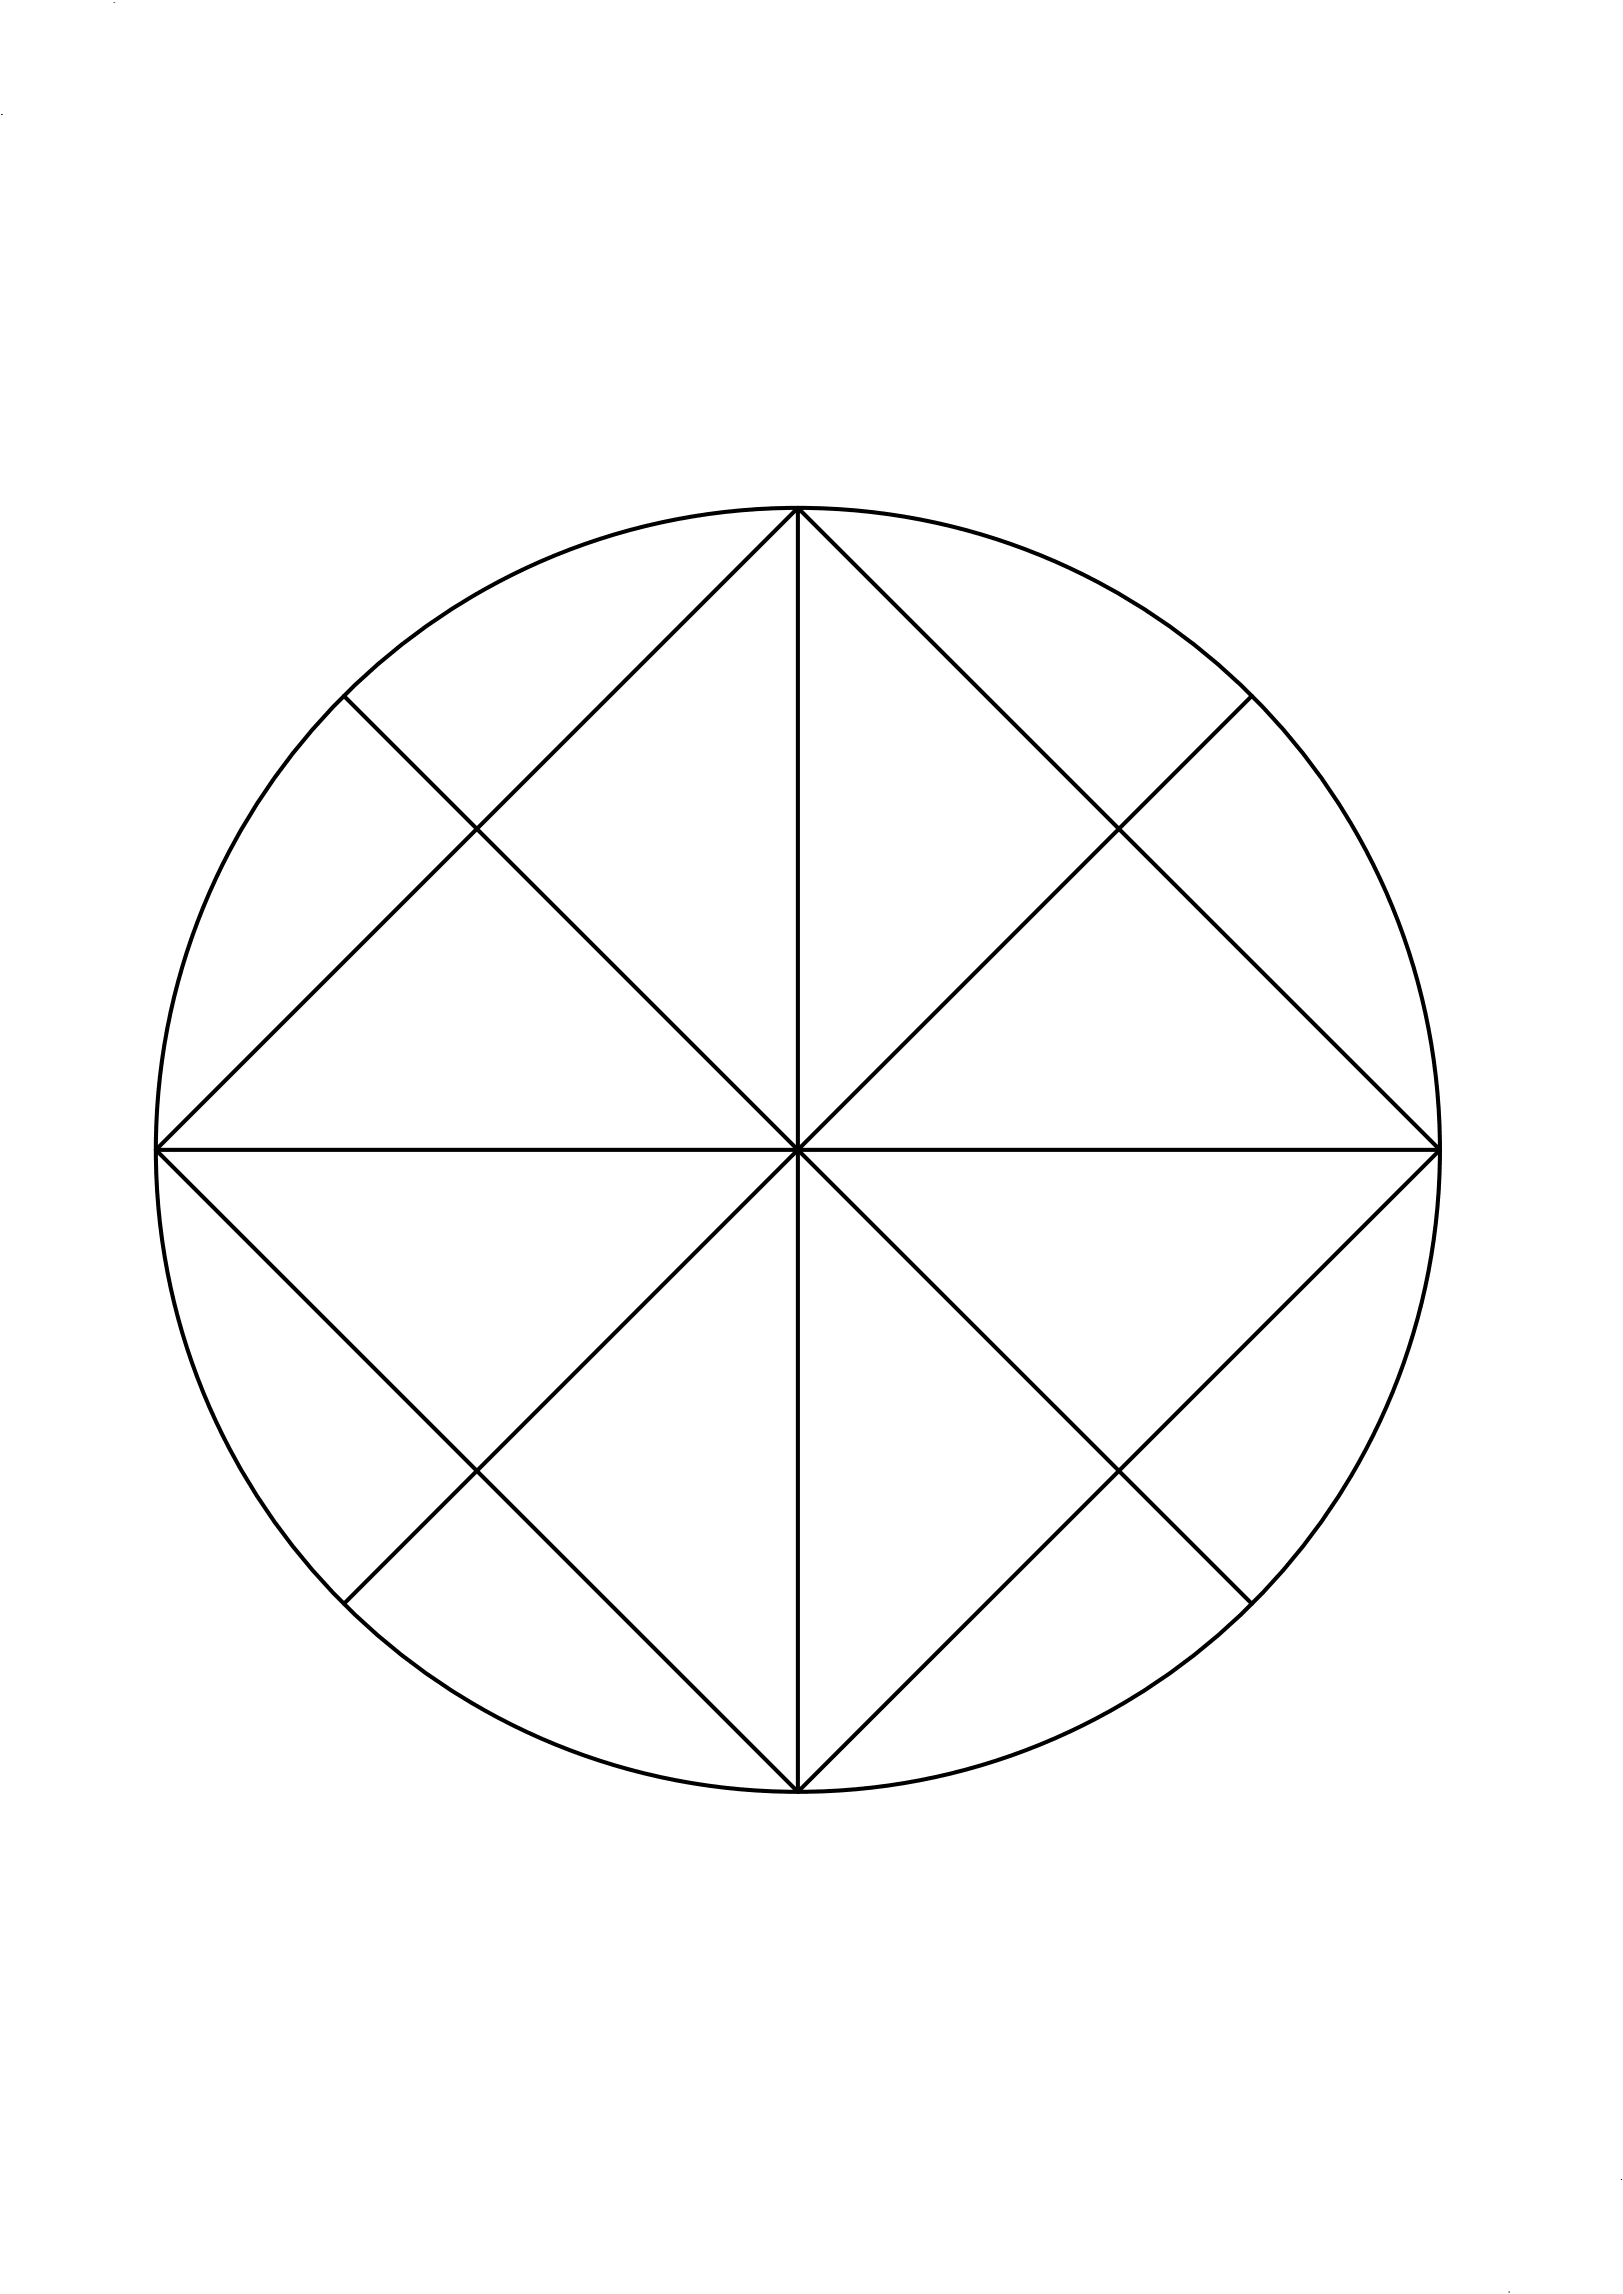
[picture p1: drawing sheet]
<svg xmlns="http://www.w3.org/2000/svg" width="841mm" height="1189mm" viewBox="0 0 841 1189" stroke-linecap="round" stroke-linejoin="round" font-family="sans-serif">
<!-- layer: 0 -->
<g fill="none" stroke="#000" stroke-width="2.1">
<path d="M413 263l333 333-333 333-332-333 332-333v666M178 361l235 235 236-235M81 596h665M178 831l235-235 236 235"/>
<circle cx="413" cy="596" r="333"/>
</g>
<path d="M59 1h.1M1 59h.1M840 1130h.1M782 1188h.1" fill="none" stroke="#000" stroke-width=".52"/>
</svg>
